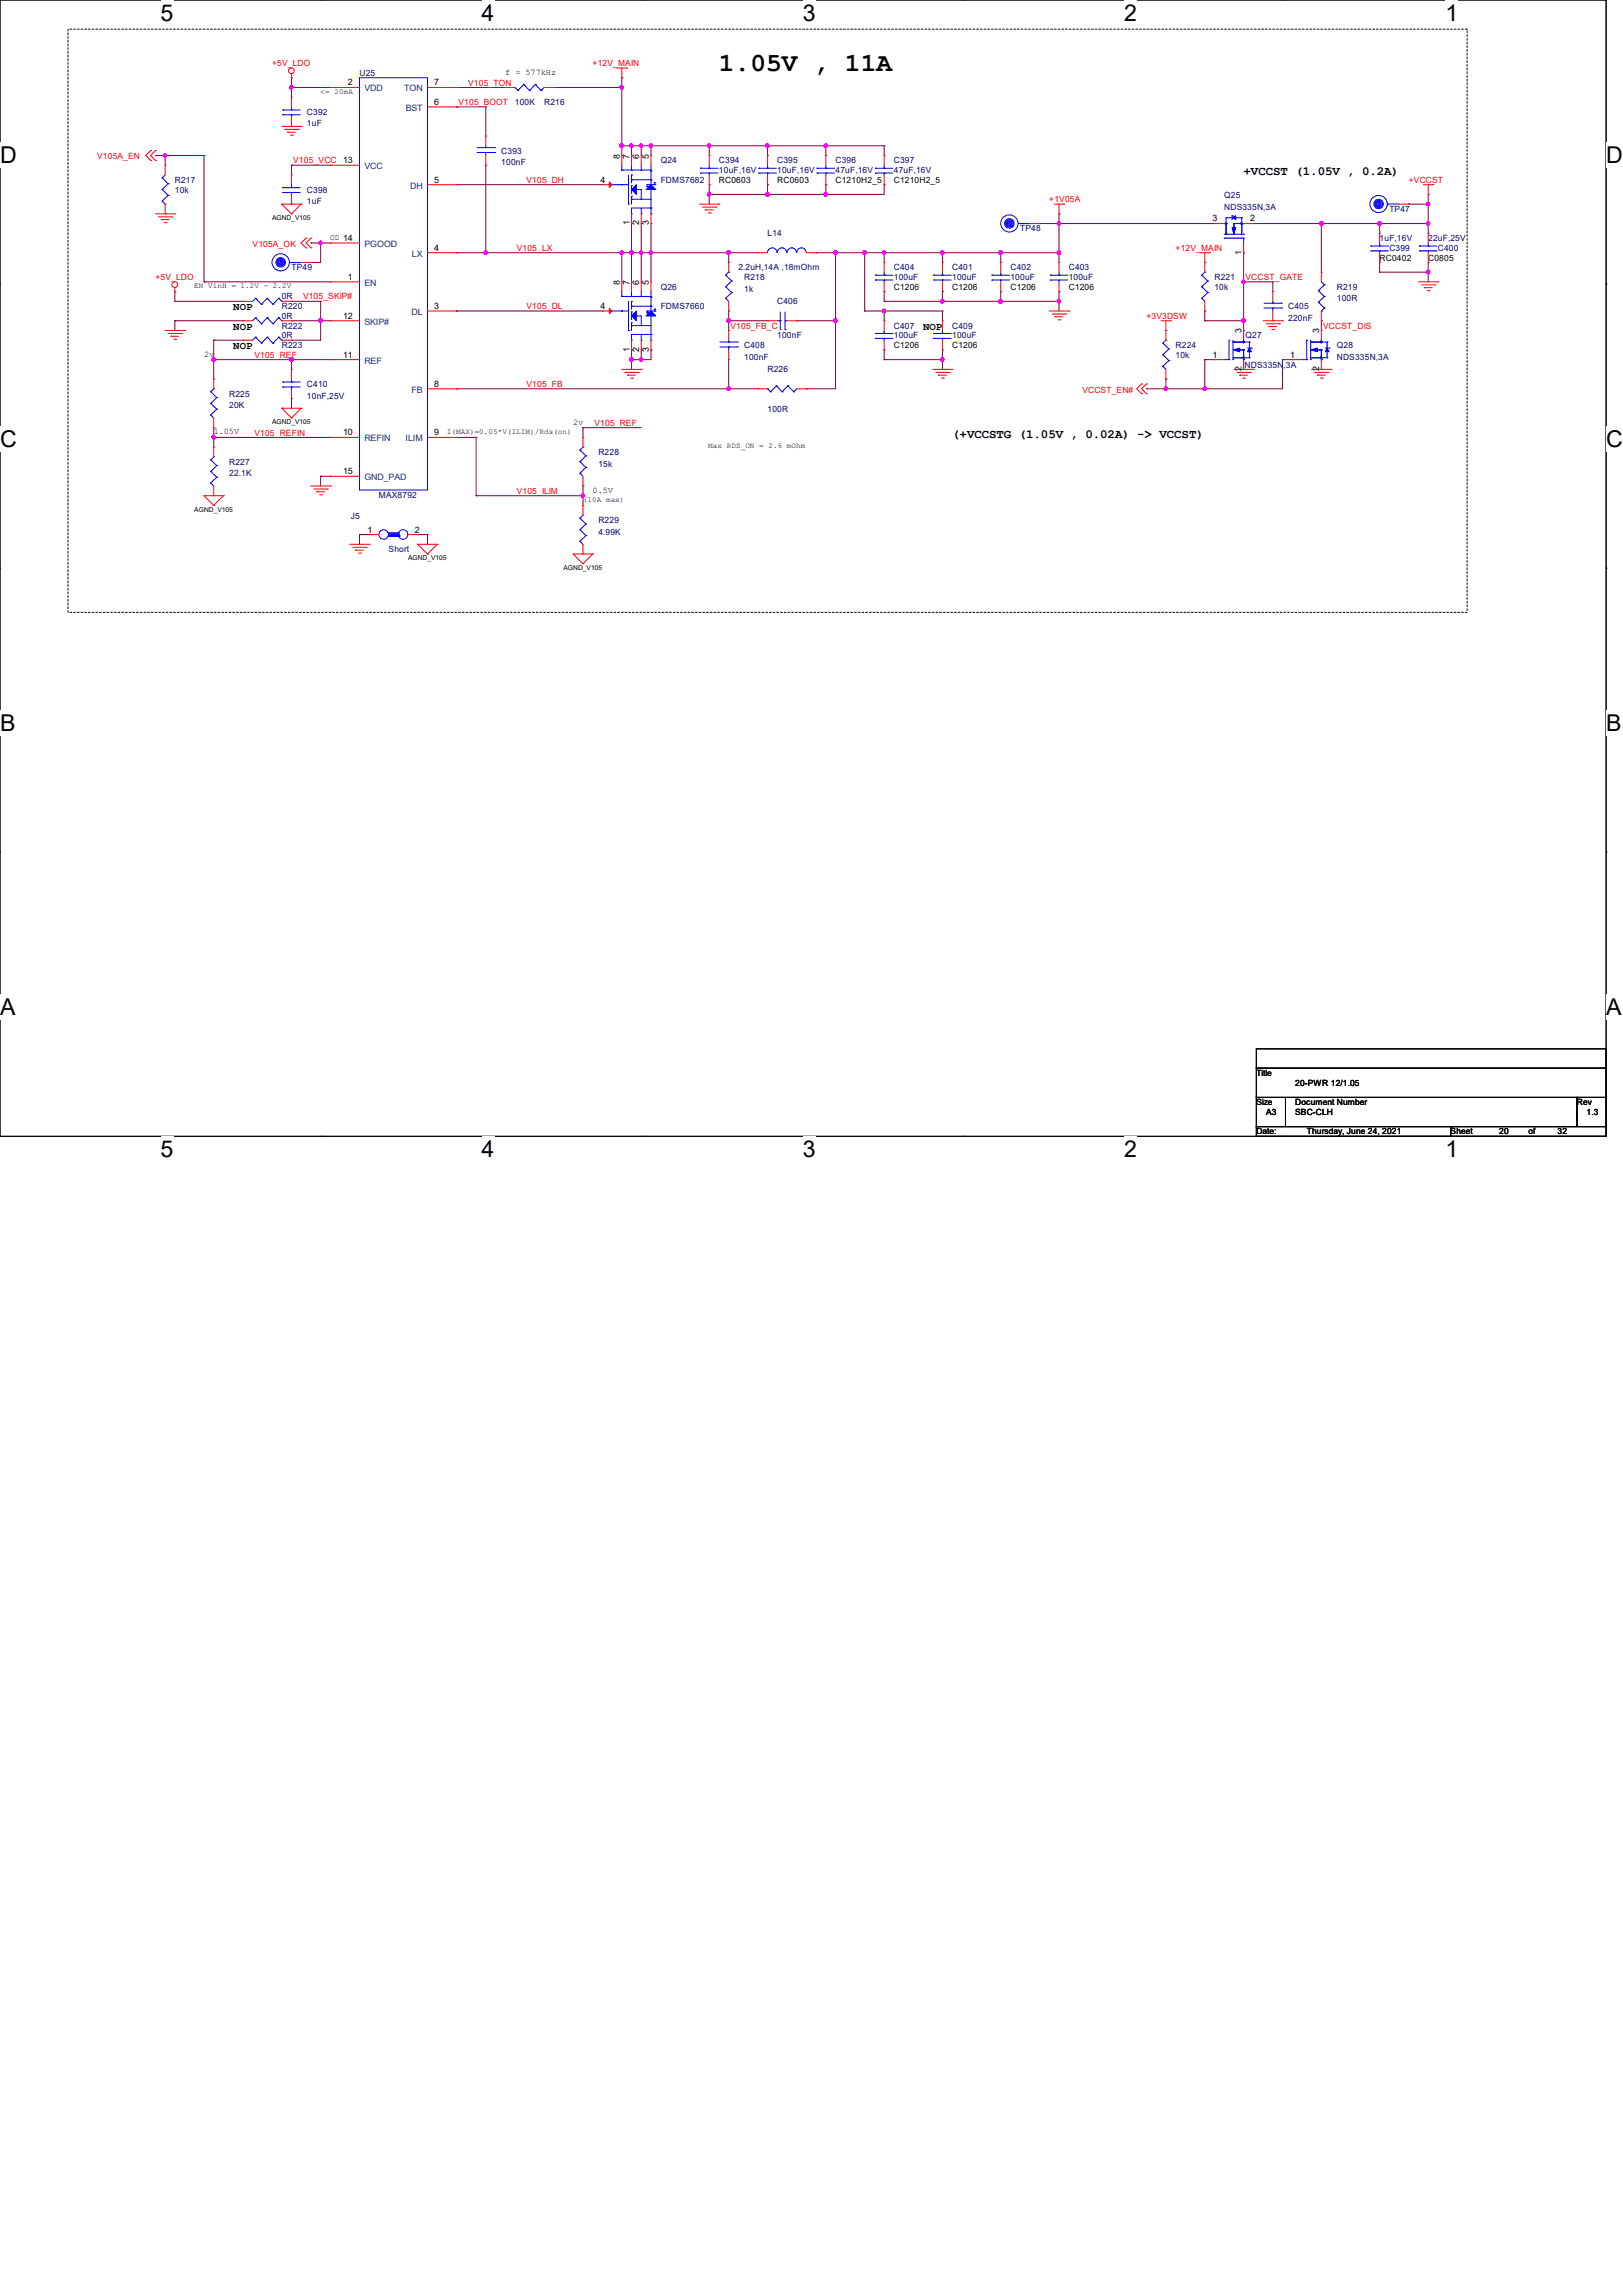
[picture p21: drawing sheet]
<svg xmlns="http://www.w3.org/2000/svg" width="297mm" height="420mm" viewBox="0 0 297 420" stroke-linecap="round" stroke-linejoin="round" font-family="sans-serif">
<defs><g id="words">
<text font-size="4.8" x="131.6" y="12.9">1.05V , 11A</text>
<g font-size="4.2">
<text x="29.4" y="3.8">5</text>
<text x="88.1" y="3.8">4</text>
<text x="146.9" y="3.8">3</text>
<text x="205.7" y="3.8">2</text>
<text x="264.5" y="3.8">1</text>
<text x="0" y="29.8">D</text>
<text x="293.9" y="29.8">D</text>
<text x="0" y="81.7">C</text>
<text x="293.9" y="81.7">C</text>
<text x="0" y="133.7">B</text>
<text x="293.9" y="133.7">B</text>
<text x="0" y="185.6">A</text>
<text x="293.9" y="185.6">A</text>
<text x="29.4" y="211.7">5</text>
<text x="88.1" y="211.7">4</text>
<text x="146.9" y="211.7">3</text>
<text x="205.7" y="211.7">2</text>
<text x="264.5" y="211.7">1</text>
</g>
<g font-size="2.3">
<text x="227.6" y="32.1">+VCCST (1.05V , 0.2A)</text>
<text x="174.2" y="80.1">(+VCCSTG (1.05V , 0.02A) -&gt; VCCST)</text>
</g>
<g font-size="1.9">
<text x="42.7" y="56.7">NOP</text>
<text x="42.7" y="60.3">NOP</text>
<text x="42.7" y="63.8">NOP</text>
<text x="168.9" y="60.3">NOP</text>
</g>
<g font-size="1.6" fill="#f00">
<text x="49.8" y="12.1">+5V_LDO</text>
<text x="85.7" y="15.7">V105_TON</text>
<text x="108.5" y="12.1">+12V_MAIN</text>
<text x="83.9" y="19.2">V105_BOOT</text>
<text x="17.8" y="29.2">V105A_EN</text>
<text x="53.7" y="29.9">V105_VCC</text>
<text x="96.3" y="33.4">V105_DH</text>
<text x="257.8" y="33.4">+VCCST</text>
<text x="192" y="37">+1V05A</text>
<text x="46.2" y="45.2">V105A_OK</text>
<text x="94.6" y="45.9">V105_LX</text>
<text x="215.1" y="45.9">+12V_MAIN</text>
<text x="28.4" y="51.2">+5V_LDO</text>
<text x="227.9" y="51.2">VCCST_GATE</text>
<text x="55.5" y="54.8">V105_SKIP#</text>
<text x="96.3" y="56.6">V105_DL</text>
<text x="209.8" y="58.3">+3V3DSW</text>
<text x="46.6" y="65.4">V105_REF</text>
<text x="133.7" y="60.1">V105_FB_C</text>
<text x="242.1" y="60.1">VCCST_DIS</text>
<text x="96.3" y="70.8">V105_FB</text>
<text x="198.1" y="71.8">VCCST_EN#</text>
<text x="108.8" y="77.9">V105_REF</text>
<text x="46.6" y="79.7">V105_REFIN</text>
<text x="94.6" y="90.3">V105_ILIM</text>
</g>
<g font-size="1.6">
<text x="63.7" y="15.6">2</text>
<text x="79.5" y="15.6">7</text>
<text x="92.5" y="13.7">f = 577kHz</text>
<text x="79.5" y="19.2">6</text>
<text x="62.8" y="29.8">13</text>
<text x="113.4" y="29" transform="rotate(-90 113.4 29)">8</text>
<text x="115.2" y="29" transform="rotate(-90 115.2 29)">7</text>
<text x="117" y="29" transform="rotate(-90 117 29)">6</text>
<text x="118.7" y="29" transform="rotate(-90 118.7 29)">5</text>
<text x="79.5" y="33.4">5</text>
<text x="109.9" y="33.4">4</text>
<text x="131.6" y="33.4">RC0603</text>
<text x="142.2" y="33.4">RC0603</text>
<text x="152.9" y="33.4">C1210H2_5</text>
<text x="163.6" y="33.4">C1210H2_5</text>
<text x="115.2" y="41.2" transform="rotate(-90 115.2 41.2)">1</text>
<text x="117" y="41.2" transform="rotate(-90 117 41.2)">2</text>
<text x="118.7" y="41.2" transform="rotate(-90 118.7 41.2)">3</text>
<text x="221.9" y="40.5">3</text>
<text x="228.8" y="40.5">2</text>
<text x="60.5" y="43.9">OD 14</text>
<text x="79.5" y="45.8">4</text>
<text x="227.2" y="46.6" transform="rotate(-90 227.2 46.6)">1</text>
<text x="252.5" y="47.7">RC0402</text>
<text x="261.4" y="47.7">C0805</text>
<text x="63.7" y="51.2">1</text>
<text x="113.4" y="52.1" transform="rotate(-90 113.4 52.1)">8</text>
<text x="115.2" y="52.1" transform="rotate(-90 115.2 52.1)">7</text>
<text x="117" y="52.1" transform="rotate(-90 117 52.1)">6</text>
<text x="118.7" y="52.1" transform="rotate(-90 118.7 52.1)">5</text>
<text x="163.6" y="53">C1206</text>
<text x="174.2" y="53">C1206</text>
<text x="184.9" y="53">C1206</text>
<text x="195.6" y="53">C1206</text>
<text x="62.8" y="58.3">12</text>
<text x="79.5" y="56.5">3</text>
<text x="109.9" y="56.5">4</text>
<text x="37.3" y="65.2">2v</text>
<text x="62.8" y="65.4">11</text>
<text x="115.2" y="64.3" transform="rotate(-90 115.2 64.3)">1</text>
<text x="117" y="64.3" transform="rotate(-90 117 64.3)">2</text>
<text x="118.7" y="64.3" transform="rotate(-90 118.7 64.3)">3</text>
<text x="163.6" y="63.7">C1206</text>
<text x="174.2" y="63.7">C1206</text>
<text x="221.9" y="65.4">1</text>
<text x="227.2" y="61" transform="rotate(-90 227.2 61)">3</text>
<text x="236.1" y="65.4">1</text>
<text x="241.4" y="61" transform="rotate(-90 241.4 61)">3</text>
<text x="79.5" y="70.7">8</text>
<text x="227.2" y="67.9" transform="rotate(-90 227.2 67.9)">2</text>
<text x="241.4" y="67.9" transform="rotate(-90 241.4 67.9)">2</text>
<text x="104.9" y="77.7">2v</text>
<text x="39.1" y="79.5">1.05V</text>
<text x="62.8" y="79.6">10</text>
<text x="79.5" y="79.6">9</text>
<text x="62.8" y="86.7">15</text>
<text x="108.5" y="90.1">0.5V</text>
<text x="67.2" y="97.4">1</text>
<text x="75.9" y="97.4">2</text>
<text x="229.9" y="196.8">Title</text>
<text x="229.9" y="202.2">Size</text>
<text x="231.7" y="204">A3</text>
<text x="237" y="202.2">Document Number</text>
<text x="237" y="204">SBC-CLH</text>
<text x="237" y="198.6">20-PWR 12/1.05</text>
<text x="288.6" y="202.2">Rev</text>
<text x="290.4" y="204">1.3</text>
<text x="229.9" y="207.5">Date:</text>
<text x="239.1" y="207.5">Thursday, June 24, 2021</text>
<text x="265.5" y="207.5">Sheet</text>
<text x="274.4" y="207.5">20</text>
<text x="279.7" y="207.5">of</text>
<text x="285" y="207.5">32</text>
</g>
<g font-size="1.6" fill="#000080">
<text x="65.8" y="13.9">U25</text>
<text x="56.2" y="21">C392</text>
<text x="56.2" y="23.1">1uF</text>
<text x="94.2" y="19.2">100K</text>
<text x="99.6" y="19.2">R216</text>
<text x="91.7" y="28.1">C393</text>
<text x="120.9" y="29.9">Q24</text>
<text x="131.6" y="29.9">C394</text>
<text x="142.2" y="29.9">C395</text>
<text x="152.9" y="29.9">C396</text>
<text x="163.6" y="29.9">C397</text>
<text x="32" y="33.4">R217</text>
<text x="32" y="35.2">10k</text>
<text x="56.2" y="35.2">C398</text>
<text x="91.7" y="30.2">100nF</text>
<text x="120.9" y="33.4">FDMS7682</text>
<text x="131.6" y="31.7">10uF,16V</text>
<text x="142.2" y="31.7">10uF,16V</text>
<text x="152.9" y="31.7">47uF,16V</text>
<text x="163.6" y="31.7">47uF,16V</text>
<text x="56.2" y="37.3">1uF</text>
<text x="224" y="36.3">Q25</text>
<text x="224" y="38.4">NDS335N,3A</text>
<text x="254.3" y="38.8">TP47</text>
<text x="140.5" y="43.2">L14</text>
<text x="186.7" y="42.3">TP48</text>
<text x="252.5" y="44.1">1uF,16V</text>
<text x="254.3" y="45.9">C399</text>
<text x="261.4" y="44.1">22uF,25V</text>
<text x="263.1" y="45.9">C400</text>
<text x="53.3" y="49.4">TP49</text>
<text x="120.9" y="53">Q26</text>
<text x="135.1" y="49.4">2.2uH,14A ,18mOhm</text>
<text x="136.2" y="51.2">R218</text>
<text x="136.2" y="53.3">1k</text>
<text x="163.6" y="49.4">C404</text>
<text x="163.6" y="51.2">100uF</text>
<text x="174.2" y="49.4">C401</text>
<text x="174.2" y="51.2">100uF</text>
<text x="184.9" y="49.4">C402</text>
<text x="184.9" y="51.2">100uF</text>
<text x="195.6" y="49.4">C403</text>
<text x="195.6" y="51.2">100uF</text>
<text x="222.2" y="51.2">R221</text>
<text x="222.2" y="53">10k</text>
<text x="244.6" y="53">R219</text>
<text x="51.6" y="56.6">R220</text>
<text x="51.6" y="54.8">0R</text>
<text x="51.6" y="58.3">0R</text>
<text x="120.9" y="56.6">FDMS7660</text>
<text x="142.2" y="55.7">C406</text>
<text x="235.8" y="56.6">C405</text>
<text x="235.8" y="58.7">220nF</text>
<text x="244.6" y="55.1">100R</text>
<text x="51.6" y="60.1">R222</text>
<text x="51.6" y="63.7">R223</text>
<text x="51.6" y="61.9">0R</text>
<text x="136.2" y="63.7">C408</text>
<text x="136.2" y="65.8">100nF</text>
<text x="142.2" y="61.9">100nF</text>
<text x="163.6" y="60.1">C407</text>
<text x="163.6" y="61.9">100uF</text>
<text x="174.2" y="60.1">C409</text>
<text x="174.2" y="61.9">100uF</text>
<text x="215.1" y="63.7">R224</text>
<text x="215.1" y="65.4">10k</text>
<text x="227.9" y="61.9">Q27</text>
<text x="244.6" y="63.7">Q28</text>
<text x="244.6" y="65.8">NDS335N,3A</text>
<text x="56.2" y="70.8">C410</text>
<text x="140.5" y="68.1">R226</text>
<text x="227.8" y="67.2">NDS335N,3A</text>
<text x="42" y="72.6">R225</text>
<text x="42" y="74.7">20K</text>
<text x="56.2" y="72.9">10nF,25V</text>
<text x="140.5" y="75.4">100R</text>
<text x="109.5" y="83.2">R228</text>
<text x="42" y="85">R227</text>
<text x="42" y="87.1">22.1K</text>
<text x="109.5" y="85.3">15k</text>
<text x="64.2" y="95">J5</text>
<text x="69.3" y="91.1">MAX8792</text>
<text x="109.5" y="95.7">R229</text>
<text x="71.1" y="101">Short</text>
<text x="109.5" y="97.8">4.99K</text>
</g>
<g font-size="1.6" fill="#004080">
<text x="66.7" y="16.7">VDD</text>
<text x="74" y="16.7">TON</text>
<text x="74.3" y="20.3">BST</text>
<text x="66.7" y="30.9">VCC</text>
<text x="75.1" y="34.5">DH</text>
<text x="66.7" y="45.2">PGOOD</text>
<text x="75.4" y="46.9">LX</text>
<text x="66.7" y="52.3">EN</text>
<text x="66.7" y="59.4">SKIP#</text>
<text x="75.3" y="57.6">DL</text>
<text x="66.7" y="66.5">REF</text>
<text x="75.3" y="71.8">FB</text>
<text x="66.7" y="80.7">REFIN</text>
<text x="74.2" y="80.7">ILIM</text>
<text x="66.7" y="87.8">GND_PAD</text>
</g>
<g font-size="1.4">
<text x="58.7" y="17.1">&lt;= 20mA</text>
<text x="35.6" y="52.7">EN VinH = 1.2V - 2.2V</text>
<text x="81.8" y="79.4">I(MAX)=0.05*V(ILIM)/Rds(on)</text>
<text x="129.6" y="81.9">Max RDS_ON = 2.6 mOhm</text>
<text x="106.7" y="91.8">(10A max)</text>
</g>
<g font-size="1.2">
<text x="49.8" y="40.3">AGND_V105</text>
<text x="49.8" y="77.6">AGND_V105</text>
<text x="35.6" y="93.6">AGND_V105</text>
<text x="74.7" y="102.5">AGND_V105</text>
<text x="103.1" y="104.3">AGND_V105</text>
</g>
</g></defs>
<path d="M0 0h293.9v207.9h-293.9z" fill="none" stroke="#000" stroke-width=".18"/>
<g fill="#fff">
<path d="M29.4 0h2.3v4.7h-2.3z"/>
<path d="M29.4 207.9h2.3v4.7h-2.3z"/>
</g>
<path d="M58.8 0h.1M58.8 207.9h.1" fill="none" stroke="#000" stroke-width=".18"/>
<g fill="#fff">
<path d="M88.1 0h2.4v4.7h-2.4z"/>
<path d="M88.1 207.9h2.4v4.7h-2.4z"/>
</g>
<path d="M117.6 0h.1M117.6 207.9h.1" fill="none" stroke="#000" stroke-width=".18"/>
<g fill="#fff">
<path d="M146.9 0h2.4v4.7h-2.4z"/>
<path d="M146.9 207.9h2.4v4.7h-2.4z"/>
</g>
<path d="M176.3 0h.1M176.3 207.9h.1" fill="none" stroke="#000" stroke-width=".18"/>
<g fill="#fff">
<path d="M205.7 0h2.4v4.7h-2.4z"/>
<path d="M205.7 207.9h2.4v4.7h-2.4z"/>
</g>
<path d="M235.1 0h.1M235.1 207.9h.1" fill="none" stroke="#000" stroke-width=".18"/>
<g fill="#fff">
<path d="M264.5 0h2.4v4.7h-2.4z"/>
<path d="M264.5 207.9h2.4v4.7h-2.4z"/>
<path d="M0 26h3v4.7h-3z"/>
<path d="M293.9 26h3.1v4.7h-3.1z"/>
<path d="M0 77.9h3v4.7h-3z"/>
<path d="M293.9 77.9h3.1v4.7h-3.1z"/>
</g>
<path d="M0 51.9h.1M293.9 51.9h.1" fill="none" stroke="#000" stroke-width=".18"/>
<g fill="#fff">
<path d="M0 129.9h2.8v4.7h-2.8z"/>
<path d="M293.9 129.9h2.9v4.7h-2.9z"/>
</g>
<path d="M0 103.9h.1M293.9 103.9h.1" fill="none" stroke="#000" stroke-width=".18"/>
<g fill="#fff">
<path d="M0 181.8h2.8v4.8h-2.8z"/>
<path d="M293.8 181.8h3v4.8h-3z"/>
</g>
<path d="M0 155.9h.1M293.9 155.9h.1M229.9 191.9h64v3.5h-64zM229.9 195.4h64v5.3h-64zM229.9 200.7h5.3v5.4h-5.3zM229.9 206.1h35.6v1.8h-35.6zM235.2 200.7h53.4v5.4h-53.4zM265.5 206.1h28.4v1.8h-28.4zM288.6 200.7h5.3v5.4h-5.3z" fill="none" stroke="#000" stroke-width=".18"/>
<path d="M12.4 5.3h256.1v106.7h-256.1z" fill="none" stroke="#000" stroke-width=".18" stroke-dasharray=".3"/>
<g fill="none" stroke="#800040" stroke-width=".18">
<path d="M53.3 16h.1M53.3 14.2h.1M53.3 16h7.2M53.3 14.2v3.6M83.6 16h.1M83.6 19.6h.1M83.6 16h8.9M83.6 19.6h5.3M88.9 19.6h.1M88.9 19.6v5.3M101.3 16h.1M101.3 16h12.5"/>
<path d="M113.8 14.2h.1M113.8 16h.1M113.8 14.2v14.2M28.4 28.4h.1M28.4 28.4h8.9M30.2 28.4h.1M30.2 28.4v1.8M37.3 28.4h.1M37.3 28.4v23.2M53.3 30.2h.1M53.3 30.2v1.8M53.3 30.2h7.2"/>
<path d="M83.6 33.8h.1M83.6 33.8h26.6M88.9 30.2h.1M88.9 30.2v16M113.8 26.7h.1M113.8 26.7h48M115.6 26.7h.1M115.6 26.7v1.7M117.3 26.7h.1M117.3 26.7v1.7M119.1 26.7h.1M119.1 26.7v1.7"/>
<path d="M129.8 26.7h.1M129.8 33.8h.1M129.8 35.6h.1M129.8 26.7v1.7M129.8 33.8v3.5M140.5 26.7h.1M140.5 33.8h.1M140.5 35.6h.1M140.5 26.7v1.7M140.5 33.8v1.8M151.1 26.7h.1M151.1 33.8h.1"/>
<path d="M151.1 35.6h.1M151.1 26.7v1.7M151.1 33.8v1.8M161.8 26.7h.1M161.8 33.8h.1M161.8 26.7v1.7M161.8 33.8v1.8h-32M193.8 39.1h.1M193.8 39.1v8.9M257.8 37.3h.1M257.8 37.3h3.6M261.4 37.3h.1"/>
<path d="M261.4 35.6h.1M261.4 35.6v7.1M32 58.7h.1M32 55.1h.1M32 53.3h.1M32 58.7h12.4M32 55.1h12.4M32 53.3v1.8M32 58.7v1.8M37.3 51.6h.1M37.3 51.6h23.2M53.3 58.7h.1"/>
<path d="M53.3 55.1h.1M53.3 58.7h7.2M53.3 55.1h5.4M56.9 48h.1M56.9 44.4h.1M56.9 44.4h3.6M58.7 55.1h.1M58.7 44.4h.1M58.7 58.7h.1M58.7 44.4v3.6h-1.8M58.7 55.1v7.1h-5.4M83.6 46.2h.1"/>
<path d="M83.6 56.9h.1M83.6 56.9h26.6M83.6 46.2h55.1M88.9 46.2h.1M113.8 46.2h.1M113.8 46.2v5.4M115.6 46.2h.1M115.6 40.9h.1M115.6 40.9v10.7M117.3 40.9h.1M117.3 46.2h.1M117.3 40.9v10.7"/>
<path d="M119.1 46.2h.1M119.1 40.9h.1M119.1 40.9v10.7M133.3 46.2h.1M133.3 56.9h.1M133.3 58.7h.1M133.3 58.7h7.2M133.3 46.2v1.8M133.3 56.9v3.6M145.8 58.7h.1M145.8 58.7h7.1M149.4 46.2h.1"/>
<path d="M149.4 46.2h44.4M152.9 46.2h.1M152.9 58.7h.1M152.9 46.2v24.9h-5.3M158.2 46.2h.1M158.2 56.9h.1M158.2 56.9h14.3M158.2 46.2v10.7M161.8 56.9h.1M161.8 55.1h.1M161.8 46.2h.1M161.8 53.3h.1"/>
<path d="M161.8 55.1h32M161.8 46.2v1.8M161.8 53.3v1.8M161.8 56.9v1.8M172.5 56.9h.1M172.5 46.2h.1M172.5 53.3h.1M172.5 55.1h.1M172.5 46.2v1.8M172.5 53.3v1.8M172.5 56.9v1.8M183.1 46.2h.1"/>
<path d="M183.1 53.3h.1M183.1 55.1h.1M183.1 46.2v1.8M183.1 53.3v1.8M190.2 40.9h.1M190.2 40.9h32M193.8 55.1h.1M193.8 46.2h.1M193.8 53.3h.1M193.8 40.9h.1M193.8 53.3v3.6M220.5 58.7h.1"/>
<path d="M220.5 56.9h.1M220.5 58.7h7.1M220.5 56.9v1.8M227.6 58.7h.1M227.6 51.6h.1M227.6 46.2h.1M227.6 51.6h5.3M227.6 46.2v14.3M229.4 40.9h.1M229.4 40.9h32M232.9 51.6h.1M232.9 51.6v1.7"/>
<path d="M241.8 40.9h.1M241.8 58.7h.1M241.8 40.9v8.9M241.8 58.7v1.8M252.5 40.9h.1M252.5 48h.1M252.5 49.8h.1M252.5 40.9v1.8M252.5 48v1.8M252.5 49.8h8.9M261.4 49.8h.1M261.4 48h.1"/>
<path d="M261.4 40.9h.1M261.4 48v3.6M39.1 65.8h.1M39.1 62.2h.1M39.1 78.2h.1M39.1 65.8h21.4M39.1 62.2v7.1M39.1 78.2v3.6M39.1 62.2h5.3M53.3 72.9h.1M53.3 65.8h.1M53.3 62.2h.1"/>
<path d="M53.3 65.8v1.8M53.3 72.9v1.8M83.6 71.1h.1M83.6 71.1h55.1M106.7 78.2h.1M106.7 78.2v1.8M106.7 78.2h10.6M115.6 65.8h.1M115.6 64h.1M115.6 64v3.6M117.3 64h.1M117.3 65.8h.1"/>
<path d="M117.3 64v1.8M119.1 64h.1M119.1 64v1.8h-3.5M133.3 71.1h.1M133.3 65.8h.1M133.3 65.8v5.3M147.6 71.1h.1M161.8 65.8h.1M161.8 64h.1M161.8 64v1.8M161.8 65.8h10.7M172.5 64h.1"/>
<path d="M172.5 65.8h.1M172.5 64v3.6M209.8 71.1h.1M213.4 71.1h.1M213.4 69.3h.1M213.4 69.3v1.8M220.5 71.1h.1M220.5 65.8h.1M220.5 65.8h1.7M220.5 65.8v5.3M234.7 65.8h.1M234.7 65.8h1.8"/>
<path d="M234.7 65.8v5.3h-24.9M39.1 80h.1M39.1 80h21.4M58.7 87.1h.1M58.7 87.1v1.8M58.7 87.1h1.8M65.8 97.8h.1M65.8 97.8h1.8M65.8 97.8v1.8M76.5 97.8h.1M76.5 97.8h1.7M78.2 97.8h.1"/>
<path d="M78.2 97.8v1.8M83.6 80h.1M83.6 80h3.5M87.1 90.7h.1M87.1 80h.1M87.1 90.7h19.6M87.1 80v10.7M106.7 90.7h.1M106.7 88.9h.1M106.7 88.9v3.6"/>
</g>
<g fill="#f0f" stroke="#f0f" stroke-width=".18">
<circle cx="161.8" cy="56.9" r=".33"/>
<circle cx="172.4" cy="65.8" r=".33"/>
<circle cx="113.8" cy="26.6" r=".33"/>
<circle cx="133.3" cy="46.2" r=".33"/>
<circle cx="183.1" cy="46.2" r=".33"/>
<circle cx="172.4" cy="46.2" r=".33"/>
<circle cx="193.8" cy="55.1" r=".33"/>
<circle cx="183.1" cy="55.1" r=".33"/>
<circle cx="193.8" cy="46.2" r=".33"/>
<circle cx="193.8" cy="40.9" r=".33"/>
<circle cx="58.6" cy="44.4" r=".33"/>
<circle cx="106.6" cy="90.7" r=".33"/>
<circle cx="161.8" cy="46.2" r=".33"/>
<circle cx="113.8" cy="16" r=".33"/>
<circle cx="53.3" cy="16" r=".33"/>
<circle cx="53.3" cy="65.8" r=".33"/>
<circle cx="39.1" cy="65.8" r=".33"/>
<circle cx="39.1" cy="80" r=".33"/>
<circle cx="119.1" cy="46.2" r=".33"/>
<circle cx="115.5" cy="46.2" r=".33"/>
<circle cx="117.3" cy="26.6" r=".33"/>
<circle cx="113.8" cy="46.2" r=".33"/>
<circle cx="115.5" cy="65.8" r=".33"/>
<circle cx="117.3" cy="65.8" r=".33"/>
<circle cx="88.9" cy="46.2" r=".33"/>
<circle cx="172.4" cy="55.1" r=".33"/>
<circle cx="58.6" cy="58.7" r=".33"/>
<circle cx="152.9" cy="46.2" r=".33"/>
<circle cx="133.3" cy="71.1" r=".33"/>
<circle cx="133.3" cy="58.7" r=".33"/>
<circle cx="152.9" cy="58.7" r=".33"/>
<circle cx="158.2" cy="46.2" r=".33"/>
<circle cx="213.3" cy="71.1" r=".33"/>
<circle cx="220.4" cy="71.1" r=".33"/>
<circle cx="261.3" cy="49.8" r=".33"/>
<circle cx="227.6" cy="58.7" r=".33"/>
<circle cx="227.6" cy="51.5" r=".33"/>
<circle cx="241.8" cy="40.9" r=".33"/>
<circle cx="261.3" cy="40.9" r=".33"/>
<circle cx="252.4" cy="40.9" r=".33"/>
<circle cx="261.3" cy="37.3" r=".33"/>
<circle cx="117.3" cy="46.2" r=".33"/>
<circle cx="115.5" cy="26.6" r=".33"/>
<circle cx="30.2" cy="28.4" r=".33"/>
<circle cx="140.4" cy="26.6" r=".33"/>
<circle cx="140.4" cy="35.5" r=".33"/>
<circle cx="129.8" cy="35.5" r=".33"/>
<circle cx="151.1" cy="35.5" r=".33"/>
<circle cx="151.1" cy="26.6" r=".33"/>
<circle cx="129.8" cy="26.6" r=".33"/>
<circle cx="119.1" cy="26.6" r=".33"/>
</g>
<g fill="none" stroke="#f00" stroke-width=".18">
<path d="M53.3 14.2h.1M53.3 17.8h.1M53.3 13.5v.7M53.3 17.8v1.8M60.5 16h.1M60.5 16h5.3M78.2 16h5.4M78.2 19.6h5.4M83.6 16h.1M83.6 19.6h.1M92.5 16h.1M92.5 16h1.7"/>
<path d="M99.6 16h1.7M101.3 16h.1M112.9 12.4h1.8M113.8 14.2h.1M113.8 12.4v1.8M114.7 12.4h.1M27.6 27.6h.1M27.6 29.3h.1M27.6 27.6l-.9 .8 .9 .9M28.4 27.6h.1M28.4 29.3h.1M28.4 39.1h3.6"/>
<path d="M28.4 27.6l-.8 .8 .8 .9M29 39.7h2.5M30.2 30.2h.1M30.2 39.1h.1M30.2 30.2v1.8M30.2 37.3v1.8M31.5 39.7h.1M32 39.1h.1M51.6 37.3h.1M51.6 37.3h3.5M51.6 37.3l1.7 1.8M51.6 23.1h3.5"/>
<path d="M52.1 23.7h2.5M52.6 24.2h.1M52.6 24.2h1.5M53.2 24.7h.3M53.3 39.1h.1M53.3 23.1h.1M53.3 32h.1M53.3 37.3h.1M53.3 21.3v1.8M53.3 32v1.8M53.3 35.6v1.7M53.5 24.7h.1"/>
<path d="M54.6 23.7h.1M55.1 37.3h.1M55.1 23.1h.1M55.1 37.3l-1.8 1.8M60.5 30.2h.1M60.5 30.2h5.3M78.2 33.8h5.4M83.6 33.8h.1M88.9 30.2h.1M88.9 24.9h.1M88.9 24.9v1.8M88.9 28.4v1.8"/>
<path d="M110.2 33.8h.1M110.2 33.8h1.8M113.8 28.4h.1M113.8 28.4v1.8M115.6 28.4h.1M115.6 28.4v1.8M115.6 39.1v1.8M117.3 28.4h.1M117.3 28.4v1.8M117.3 39.1v1.8M119.1 28.4h.1M119.1 28.4v1.8"/>
<path d="M119.1 39.1v1.8M128 37.3h3.6M128.6 37.9h2.4M129.1 38.4h.1M129.1 38.4h1.4M129.6 38.9h.4M129.8 28.4h.1M129.8 33.8h.1M129.8 28.4v1.8M129.8 32v1.8M130 38.9h.1M131 37.9h.1"/>
<path d="M131.6 37.3h.1M140.5 28.4h.1M140.5 33.8h.1M140.5 28.4v1.8M140.5 32v1.8M151.1 28.4h.1M151.1 33.8h.1M151.1 28.4v1.8M151.1 32v1.8M161.8 28.4h.1M161.8 33.8h.1M161.8 28.4v1.8"/>
<path d="M161.8 32v1.8M192.9 37.3h1.8M193.8 39.1h.1M193.8 37.3v1.8M194.7 37.3h.1M256 37.3h1.8M257.8 37.3h.1M260.5 33.8h1.8M261.4 35.6h.1M261.4 33.8v1.8M262.3 33.8h.1M29.5 40.2h.1"/>
<path d="M29.5 40.2h1.4M30.1 40.7h.3M30.4 40.7h.1M32 53.3h.1M32 52.6v.7M44.4 55.1h.1M44.4 58.7h.1M44.4 58.7h1.8M44.4 55.1h1.8M51.6 58.7h1.7M51.6 55.1h1.7M53.3 55.1h.1"/>
<path d="M53.3 58.7h.1M55.1 48h1.8M56 43.6h.1M56 45.3h.1M56 43.6l-.9 .8 .9 .9M56.9 43.6h.1M56.9 45.3h.1M56.9 48h.1M56.9 43.6l-.9 .8 .9 .9M60.5 44.4h.1M60.5 51.6h.1M60.5 58.7h.1"/>
<path d="M60.5 51.6h5.3M60.5 58.7h5.3M60.5 44.4h5.3M78.2 56.9h5.4M78.2 46.2h5.4M83.6 46.2h.1M83.6 56.9h.1M110.2 56.9h.1M110.2 56.9h1.8M113.8 51.6h.1M113.8 51.6v1.7M115.6 51.6h.1"/>
<path d="M115.6 40.9h.1M115.6 51.6v1.7M117.3 51.6h.1M117.3 40.9h.1M117.3 51.6v1.7M119.1 51.6h.1M119.1 40.9h.1M119.1 51.6v1.7M133.3 56.9h.1M133.3 48h.1M133.3 48v1.8M133.3 55.1v1.8"/>
<path d="M138.7 46.2h.1M138.7 46.2h1.8M140.5 58.7h.1M140.5 58.7h1.7M144 58.7h1.8M145.8 58.7h.1M147.6 46.2h1.8M149.4 46.2h.1M161.8 48h.1M161.8 53.3h.1M161.8 58.7h.1M161.8 48v1.8"/>
<path d="M161.8 51.6v1.7M161.8 58.7v1.8M172.5 48h.1M172.5 53.3h.1M172.5 58.7h.1M172.5 48v1.8M172.5 51.6v1.7M172.5 58.7v1.8M183.1 48h.1M183.1 53.3h.1M183.1 48v1.8M183.1 51.6v1.7"/>
<path d="M188.5 40.9h1.7M190.2 40.9h.1M192 56.9h3.6M192.6 57.4h2.4M193.1 58h.1M193.1 58h1.4M193.6 58.5h.4M193.8 48h.1M193.8 53.3h.1M193.8 48v1.8M193.8 51.6v1.7M194 58.5h.1"/>
<path d="M195 57.4h.1M195.6 56.9h.1M212.5 58.7h1.7M213.4 58.7v3.5M214.2 58.7h.1M219.6 46.2h1.8M220.5 48h.1M220.5 56.9h.1M220.5 46.2v3.6M220.5 55.1v1.8M221.4 46.2h.1M222.2 40.9h.1"/>
<path d="M222.2 40.9h1.8M227.6 46.2h.1M227.6 40.9h1.8M227.6 44.4v1.8M229.4 40.9h.1M231.1 58.7h3.6M231.7 59.2h2.4M232.2 59.7h.1M232.2 59.7h1.4M232.9 58.7h.1M232.9 53.3h.1M232.9 53.3v1.8"/>
<path d="M232.9 56.9v1.8M234.1 59.2h.1M234.7 58.7h.1M241.8 49.8h.1M241.8 58.7h.1M241.8 49.8v1.8M241.8 56.9v1.8M252.5 42.7h.1M252.5 48h.1M252.5 42.7v1.7M252.5 46.2v1.8M259.6 51.6h3.5"/>
<path d="M260.1 52.1h2.5M260.6 52.6h.1M260.6 52.6h1.5M261.2 53.2h.3M261.4 42.7h.1M261.4 48h.1M261.4 42.7v1.7M261.4 46.2v1.8M261.5 53.2h.1M262.6 52.1h.1M263.1 51.6h.1M30.2 60.5h3.6"/>
<path d="M30.8 61h2.4M31.3 61.5h.1M31.3 61.5h1.4M31.8 62.1h.4M32.2 62.1h.1M33.2 61h.1M33.8 60.5h.1M39.1 78.2h.1M39.1 69.3h.1M39.1 69.3v1.8M39.1 76.5v1.7M44.4 62.2h.1"/>
<path d="M44.4 62.2h1.8M51.6 74.7h.1M51.6 74.7h3.5M51.6 74.7l1.7 1.8M51.6 62.2h1.7M53.3 76.5h.1M53.3 67.6h.1M53.3 72.9h.1M53.3 62.2h.1M53.3 67.6v1.7M53.3 71.1v1.8M55.1 74.7h.1"/>
<path d="M55.1 74.7l-1.8 1.8M60.5 65.8h.1M60.5 65.8h5.3M78.2 71.1h5.4M83.6 71.1h.1M113.8 67.6h3.5M114.3 68.1h2.5M114.9 68.6h.1M114.9 68.6h1.4M115.4 69.2h.3M115.6 64h.1M115.6 62.2v1.8"/>
<path d="M115.7 69.2h.1M116.8 68.1h.1M117.3 67.6h.1M117.3 64h.1M117.3 62.2v1.8M119.1 64h.1M119.1 62.2v1.8M133.3 65.8h.1M133.3 60.5h.1M133.3 60.5v1.7M133.3 64v1.8M138.7 71.1h.1"/>
<path d="M138.7 71.1h1.8M145.8 71.1h1.8M147.6 71.1h.1M161.8 64h.1M161.8 62.2v1.8M170.7 67.6h3.5M171.2 68.1h2.5M171.7 68.6h.1M171.7 68.6h1.5M172.3 69.2h.3M172.5 64h.1M172.5 62.2v1.8"/>
<path d="M172.6 69.2h.1M173.7 68.1h.1M174.2 67.6h.1M208.9 70.2h.1M208.9 72h.1M208.9 70.2l-.9 .9 .9 .9M209.8 70.2h.1M209.8 72h.1M209.8 70.2l-.9 .9 .9 .9M213.4 60.5h.1M213.4 69.3h.1M213.4 67.6v1.7"/>
<path d="M222.2 65.8h.1M222.2 65.8h1.8M225.8 67.6h3.6M226.4 68.1h2.4M226.9 68.6h.1M226.9 68.6h1.4M227.4 69.2h.4M227.6 60.5h.1M227.6 67.6h.1M227.6 60.5v1.7M227.6 65.8v1.8M227.8 69.2h.1"/>
<path d="M228.8 68.1h.1M229.4 67.6h.1M232.7 60.3h.4M233.1 60.3h.1M236.5 65.8h.1M236.5 65.8h1.8M240 67.6h3.6M240.6 68.1h2.4M241.1 68.6h.1M241.1 68.6h1.4M241.6 69.2h.4M241.8 60.5h.1"/>
<path d="M241.8 67.6h.1M241.8 60.5v1.7M241.8 65.8v1.8M242 69.2h.1M243 68.1h.1M243.6 67.6h.1M37.3 90.7h.1M37.3 90.7h3.6M37.3 90.7l1.8 1.8M39.1 92.5h.1M39.1 90.7h.1M39.1 81.8h.1"/>
<path d="M39.1 81.8v1.8M39.1 88.9v1.8M40.9 90.7h.1M40.9 90.7l-1.8 1.8M56.9 88.9h3.6M57.4 89.5h2.5M58 90h.1M58 90h1.4M58.5 90.5h.3M58.8 90.5h.1M59.9 89.5h.1M60.5 88.9h.1"/>
<path d="M60.5 80h.1M60.5 87.1h.1M60.5 80h5.3M60.5 87.1h5.3M64 99.6h3.6M67.6 99.6h.1M67.6 97.8h.1M67.6 97.8h1.7M74.7 97.8h1.8M76.5 99.6h.1M76.5 97.8h.1M76.5 99.6h3.5"/>
<path d="M76.5 99.6l1.7 1.7M78.2 80h5.4M80 99.6h.1M80 99.6l-1.8 1.7M83.6 80h.1M106.7 88.9h.1M106.7 80h.1M106.7 92.5h.1M106.7 80v1.8M106.7 87.1v1.8M106.7 92.5v1.7M106.7 99.6v1.7"/>
<path d="M64.6 100.1h2.4M65.1 100.6h.1M65.1 100.6h1.4M65.6 101.2h.4M66 101.2h.1M67 100.1h.1M78.2 101.3h.1M104.9 101.3h.1M104.9 101.3h3.6M104.9 101.3l1.8 1.8M106.7 103.1h.1M106.7 101.3h.1"/>
<path d="M108.5 101.3h.1M108.5 101.3l-1.8 1.8"/>
<circle cx="53.3" cy="13" r=".52"/>
<circle cx="32" cy="52.1" r=".52"/>
</g>
<g fill="none" stroke="#00f" stroke-width=".18">
<path d="M53.3 19.6v.5M65.8 14.2h12.4v75.4h-12.4zM94.2 16h.1M94.2 16l.6 .6M94.8 16.6h.1M95.8 15.5h.1M95.8 15.5l1.1 1.1M95.8 15.5l-1 1.1M96.9 16.6h.1M98 15.5h.1M98 15.5l1 1.1M98 15.5l-1.1 1.1"/>
<path d="M99 16.6h.1M99.6 16l-.6 .6M29.7 32.6h.1M29.7 34.7h.1M29.7 36.8h.1M29.7 32.6l1.1 1M29.7 34.7l1.1 1M29.7 36.8l.5 .5M30.2 37.3h.1M30.2 32l-.5 .6M30.8 33.6h.1M30.8 35.7h.1"/>
<path d="M30.8 33.6l-1.1 1.1M30.8 35.7l-1.1 1.1M51.7 20.1h.1M51.7 21h.1M51.7 34.3h.1M51.7 35.2h.1M51.7 20.1h3.2M51.7 21h3.2M51.7 34.3h3.2M51.7 35.2h3.2M53.3 21h.1M53.3 20.1h.1"/>
<path d="M53.3 35.2h.1M53.3 34.3h.1M53.3 21v.3M53.3 33.8v.5M53.3 35.2v.4M87.3 27.9h3.2M87.3 27h3.2M88.9 27h.1M88.9 27.9h.1M88.9 26.7v.3M88.9 27.9v.5M90.5 27.9h.1"/>
<path d="M90.5 27h.1M112 33.8h3M113.8 33.8h.1M113.8 31.1h.1M113.8 30.2v.9M113.8 31.1h5.3M115 37.3h.1M115 32v5.3M115.6 35.9h.1M115.6 34h.1M115.6 32h.1M115.6 36.4h.1"/>
<path d="M115.6 32.9h.1M115.6 39.1h.1M115.6 31.1h.1M115.6 30.2v.9M115.6 32v1.4M115.6 34v1.4M115.6 35.9v1.4M115.6 36.4h3.5M115.6 32.9h3.5M116.5 34.7h.1M116.5 34.7h.8v1.7M117.3 36.4h.1"/>
<path d="M117.3 39.1h.1M117.3 31.1h.1M117.3 30.2v.9M117.3 38.1v1M118.4 33.8h.1M118.4 34.1h.1M118.4 33.8v.3M118.4 33.8h1.4M118.4 34.1h.2M118.6 34.1h.1M119.1 32.9h.1M119.1 38.1h.1"/>
<path d="M119.1 39.1h.1M119.1 31.3h.1M119.1 31.1h.1M119.1 38.1h-3.5v1M119.1 30.2v8.9M119.7 33.4h.1M119.8 33.4h.1M119.8 33.8h.1M119.8 33.4v.4M128.2 30.8h.1M128.2 31.7h.1M128.2 30.8h3.2"/>
<path d="M128.2 31.7h3.2M129.8 31.7h.1M129.8 30.8h.1M129.8 30.2v.6M129.8 31.7v.3M138.9 30.8h.1M138.9 31.7h.1M138.9 30.8h3.2M138.9 31.7h3.2M140.5 31.7h.1M140.5 30.8h.1M140.5 30.2v.6"/>
<path d="M140.5 31.7v.3M149.5 30.8h.1M149.5 31.7h.1M149.5 30.8h3.2M149.5 31.7h3.2M151.1 31.7h.1M151.1 30.8h.1M151.1 30.2v.6M151.1 31.7v.3M160.2 30.8h.1M160.2 31.7h.1M160.2 30.8h3.2"/>
<path d="M160.2 31.7h3.2M161.8 31.7h.1M161.8 30.8h.1M161.8 30.2v.6M161.8 31.7v.3M224.4 39.8h.1M224.4 39.8v3M224.4 39.8h2.8M225.5 39.5h.1M225.5 39.5v.7M227.2 39.8h.1M227.2 39.8v3"/>
<path d="M253.9 37.3h.1M253.9 37.3h2.1M46.8 54.6h.1M46.8 58.1h.1M46.8 54.6l-.6 .5M46.8 54.6l1 1.1M46.8 58.1l-.6 .6M46.8 58.1l1 1.1M47.8 55.7h.1M47.8 59.2h.1M48.9 54.6h.1M48.9 58.1h.1"/>
<path d="M48.9 54.6l-1.1 1.1M48.9 54.6l1.1 1.1M48.9 58.1l-1.1 1.1M48.9 58.1l1.1 1.1M50 55.7h.1M50 59.2h.1M51 54.6h.1M51 58.1h.1M51 54.6l.6 .5M51 54.6l-1 1.1M51 58.1l.6 .6M51 58.1l-1 1.1"/>
<path d="M51.6 55.1h.1M51.6 58.7h.1M53 48h.1M53 48h2.1M112 56.9h3M113.8 56.9h.1M113.8 54.2h.1M113.8 53.3v.9M113.8 54.2h5.3M115 55.1v5.4M115.6 59h.1M115.6 57.1h.1"/>
<path d="M115.6 55.1h.1M115.6 59.6h.1M115.6 56h.1M115.6 54.2h.1M115.6 53.3v.9M115.6 55.1v1.5M115.6 57.1v1.4M115.6 59v1.5M115.6 59.6h3.5M115.6 56h3.5M116.5 57.8h.1M116.5 57.8h.8v1.8"/>
<path d="M117.3 59.6h.1M117.3 54.2h.1M117.3 53.3v.9M118.4 56.9h.1M118.4 57.2h.1M118.4 56.9h1.4M118.4 56.9v.3M118.4 57.2h.2M118.6 57.2h.1M119.1 56h.1M119.1 54.4h.1M119.1 54.2h.1"/>
<path d="M119.1 53.3v8.9M119.7 56.6h.1M119.8 56.6h.1M119.8 56.9h.1M119.8 56.6v.3M132.8 54.6h.1M132.8 52.5h.1M132.8 50.3h.1M132.8 54.6l.5 .5M132.8 52.5l1.1 1M132.8 50.3l1.1 1.1M133.3 49.8h.1"/>
<path d="M133.3 49.8l-.5 .5M133.9 53.5h.1M133.9 51.4h.1M133.9 53.5l-1.1 1.1M133.9 51.4l-1.1 1.1M142.2 46.2a.87 .87 0 0 0-.9-.9 .87 .87 0 0 0-.8 .9M142.2 58.7h.6M142.8 58.7h.1M142.8 57.1v3.2M143.7 58.7h.1M143.7 58.7h.3M143.7 57.1v3.2"/>
<path d="M144 46.2a.87 .87 0 0 0-.9-.9 .87 .87 0 0 0-.9 .9M145.8 46.2a.87 .87 0 0 0-.9-.9 .87 .87 0 0 0-.9 .9M147.5 46.2a.87 .87 0 0 0-.8-.9 .87 .87 0 0 0-.9 .9M160.2 50.3h.1M160.2 51.2h.1M160.2 50.3h3.2M160.2 51.2h3.2M161.8 51.2h.1M161.8 50.3h.1M161.8 49.8v.5M161.8 51.2v.4M170.9 50.3h.1"/>
<path d="M170.9 51.2h.1M170.9 50.3h3.2M170.9 51.2h3.2M172.5 51.2h.1M172.5 50.3h.1M172.5 49.8v.5M172.5 51.2v.4M181.5 50.3h.1M181.5 51.2h.1M181.5 50.3h3.2M181.5 51.2h3.2M183.1 51.2h.1"/>
<path d="M183.1 50.3h.1M183.1 49.8v.5M183.1 51.2v.4M186.4 40.9h.1M186.4 40.9h2.1M192.2 50.3h.1M192.2 51.2h.1M192.2 50.3h3.2M192.2 51.2h3.2M193.8 51.2h.1M193.8 50.3h.1M193.8 49.8v.5"/>
<path d="M193.8 51.2v.4M219.9 54.6h.1M219.9 52.5h.1M219.9 50.3h.1M219.9 54.6l.6 .5M219.9 52.5l1.1 1M219.9 50.3l1.1 1.1M220.5 49.8h.1M220.5 49.8l-.6 .5M221 53.5h.1M221 51.4h.1M221 53.5l-1.1 1.1"/>
<path d="M221 51.4l-1.1 1.1M224 43.6h.1M224 40.9h.4M224 43.6h3.6M224 42.8h3.6M224.4 40.9h.1M224.4 42.7h.1M224.4 42.8h.1M225.8 40.9h.1M225.8 40.9h1.8M225.8 40.9v1.1M227.2 41.1h.1"/>
<path d="M227.2 40.9h.1M227.6 40.9h.1M227.6 43.6h.1M227.6 42.8h.1M227.6 43.6v.8M231.3 56.3h3.2M231.3 55.5h3.2M232.9 55.5h.1M232.9 56.3h.1M232.9 55.1v.4M232.9 56.3v.6M234.5 56.3h.1"/>
<path d="M234.5 55.5h.1M241.3 53.2h.1M241.3 55.3h.1M241.3 53.2l1.1 1M241.3 55.3l1.1 1M241.8 56.9h.1M241.8 51.6l.6 .5M242.4 52.1h.1M242.4 54.2h.1M242.4 56.3h.1M242.4 52.1l-1.1 1.1M242.4 54.2l-1.1 1.1"/>
<path d="M242.4 56.3l-.6 .6M250.9 45h.1M250.9 45.9h.1M250.9 45h3.2M250.9 45.9h3.2M252.5 45.9h.1M252.5 45h.1M252.5 44.4v.6M252.5 45.9v.3M259.8 45h.1M259.8 45.9h.1M259.8 45h3.2"/>
<path d="M259.8 45.9h3.2M261.4 45.9h.1M261.4 45h.1M261.4 44.4v.6M261.4 45.9v.3M38.6 75.9h.1M38.6 73.8h.1M38.6 71.7h.1M38.6 75.9l.5 .6M38.6 73.8l1.1 1M38.6 71.7l1.1 1M39.1 71.1h.1"/>
<path d="M39.1 71.1l-.5 .6M39.7 74.8h.1M39.7 72.7h.1M39.7 74.8l-1.1 1.1M39.7 72.7l-1.1 1.1M46.8 61.7h.1M46.8 61.7l-.6 .5M46.8 61.7l1 1.1M47.8 62.8h.1M48.9 61.7h.1M48.9 61.7l-1.1 1.1M48.9 61.7l1.1 1.1"/>
<path d="M50 62.8h.1M51 61.7h.1M51 61.7l.6 .5M51 61.7l-1 1.1M51.6 62.2h.1M51.7 69.9h.1M51.7 70.8h.1M51.7 69.9h3.2M51.7 70.8h3.2M53.3 70.8h.1M53.3 69.9h.1M53.3 69.3v.6"/>
<path d="M53.3 70.8v.3M115 60.5h.1M115.6 62.2h.1M117.3 62.2h.1M117.3 61.2v1M119.1 61.2h.1M119.1 62.2h.1M119.1 61.2h-3.5v1M131.7 62.6h3.3M131.7 63.5h3.3M133.3 62.6h.1M133.3 63.5h.1"/>
<path d="M133.3 62.2v.4M133.3 63.5v.5M135 63.5h.1M135 62.6h.1M140.5 71.1h.1M140.5 71.1l.5 .6M141 71.7h.1M142.1 70.6h.1M142.1 70.6l1 1.1M142.1 70.6l-1.1 1.1M142.8 60.3h.1M143.1 71.7h.1"/>
<path d="M143.7 60.3h.1M144.2 70.6h.1M144.2 70.6l1 1.1M144.2 70.6l-1.1 1.1M145.2 71.7h.1M145.8 71.1l-.6 .6M160.2 61h.1M160.2 61.9h.1M160.2 61h3.2M160.2 61.9h3.2M161.8 61.9h.1M161.8 61h.1"/>
<path d="M161.8 60.5v.5M161.8 61.9v.3M170.9 61h.1M170.9 61.9h.1M170.9 61h3.2M170.9 61.9h3.2M172.5 61.9h.1M172.5 61h.1M172.5 60.5v.5M172.5 61.9v.3M212.8 67h.1M212.8 64.9h.1"/>
<path d="M212.8 62.8h.1M212.8 67l.6 .6M212.8 64.9l1.1 1.1M212.8 62.8l1.1 1M213.4 62.2h.1M213.4 62.2l-.6 .6M213.9 66h.1M213.9 63.8h.1M213.9 66l-1.1 1M213.9 63.8l-1.1 1.1M224 65.8h.9M224.9 65.8h.1"/>
<path d="M224.9 62.2h.1M224.9 62.2v3.6M225.6 62.6h.1M225.6 65.8h.1M225.6 62.6h3M225.6 65.4h3M225.6 62.2v3.6M225.8 62.6h.1M226.5 64h1.1M227.4 65.4h.1M227.6 62.6h.1M227.6 64h.1"/>
<path d="M227.6 65.8h.1M227.6 65.4h.1M227.6 62.2v.4M227.6 64v1.8M228.3 63.7h.7M228.6 65.4h.1M228.6 62.6h.1M228.6 62.6v2.8M229 63.7h.1M238.3 65.8h.8M239.1 65.8h.1M239.1 62.2h.1"/>
<path d="M239.1 62.2v3.6M239.9 62.6h.1M239.9 65.8h.1M239.9 62.6h3M239.9 65.4h3M239.9 62.2v3.6M240 62.6h.1M240.7 64h1.1M241.6 65.4h.1M241.8 62.6h.1M241.8 64h.1M241.8 65.8h.1"/>
<path d="M241.8 65.4h.1M241.8 62.2v.4M241.8 64v1.8M242.5 63.7h.7M242.9 65.4h.1M242.9 62.6h.1M242.9 62.6v2.8M243.2 63.7h.1M38.6 88.3h.1M38.6 86.2h.1M38.6 84.1h.1M38.6 88.3l.5 .6"/>
<path d="M38.6 86.2l1.1 1.1M38.6 84.1l1.1 1.1M39.1 83.6h.1M39.1 83.6l-.5 .5M39.7 87.3h.1M39.7 85.2h.1M39.7 87.3l-1.1 1M39.7 85.2l-1.1 1M71 97.5h1.9M71.1 97.6h1.8M71.1 98h2M71.1 97.8h1.8"/>
<path d="M71.1 98.1h2M72.9 97.6h.1M72.9 97.5h.1M72.9 97.8h.1M73.1 98h.1M73.1 98.1h.1M106.1 86.6h.1M106.1 84.5h.1M106.1 82.3h.1M106.1 99h.1M106.1 96.9h.1M106.1 94.8h.1"/>
<path d="M106.1 86.6l.6 .5M106.1 84.5l1.1 1M106.1 82.3l1.1 1.1M106.1 99l.6 .6M106.1 96.9l1.1 1.1M106.1 94.8l1.1 1M106.7 81.8h.1M106.7 94.2h.1M106.7 81.8l-.6 .5M106.7 94.2l-.6 .6M107.2 85.5h.1M107.2 83.4h.1"/>
<path d="M107.2 98h.1M107.2 95.8h.1M107.2 85.5l-1.1 1.1M107.2 83.4l-1.1 1.1M107.2 98l-1.1 1M107.2 95.8l-1.1 1.1"/>
<circle cx="252.3" cy="37.3" r=".51"/>
<circle cx="252.3" cy="37.3" r=".34"/>
<circle cx="252.3" cy="37.3" r=".16"/>
<circle cx="252.3" cy="37.3" r=".87"/>
<circle cx="252.3" cy="37.3" r=".69"/>
<circle cx="252.3" cy="37.3" r="1.58"/>
<circle cx="51.3" cy="48" r=".51"/>
<circle cx="51.4" cy="48" r=".34"/>
<circle cx="51.4" cy="48" r=".16"/>
<circle cx="51.4" cy="48" r=".87"/>
<circle cx="51.4" cy="48" r=".69"/>
<circle cx="51.4" cy="48" r="1.58"/>
<circle cx="184.7" cy="40.9" r=".51"/>
<circle cx="184.7" cy="40.9" r=".34"/>
<circle cx="184.7" cy="40.9" r=".16"/>
<circle cx="184.7" cy="40.9" r=".87"/>
<circle cx="184.7" cy="40.9" r=".69"/>
<circle cx="184.7" cy="40.9" r="1.58"/>
<circle cx="70.2" cy="97.8" r=".87"/>
<circle cx="73.8" cy="97.8" r=".87"/>
</g>
<g fill="#00f" stroke="#00f" stroke-width=".18">
<path d="M119.1 56.9l.9 .9h-1.8z"/>
<path d="M239.9 64l1.2-.3v.6z"/>
<path d="M242.9 63.7l.3 .6h-.7z"/>
<path d="M225.6 64l1.3-.3v.6z"/>
<path d="M228.6 63.7l.4 .6h-.7z"/>
<path d="M119.1 33.8l.9 .9h-1.8z"/>
<path d="M225.5 41.6h.6l-.3 1.2z"/>
<path d="M225.5 39.8l.6-.3v.7z"/>
<path d="M115.6 57.8l.9-.9v1.8z" fill-rule="evenodd"/>
<path d="M115.6 34.7l.9-.9v1.8z" fill-rule="evenodd"/>
<path d="M227.1 40.8h.2v.2h-.2z" fill-rule="evenodd"/>
<path d="M224.2 40.8h.3v.2h-.3z" fill-rule="evenodd"/>
<circle cx="241.8" cy="65.4" r=".16"/>
<circle cx="241.8" cy="62.6" r=".16"/>
<circle cx="227.6" cy="65.4" r=".16"/>
<circle cx="227.6" cy="62.6" r=".16"/>
</g>
<g fill="#f00" stroke="#f00" stroke-width=".18">
<path d="M111.5 56.4l.5 .5-.5 .5z"/>
<path d="M111.5 33.3l.5 .5-.5 .5z"/>
</g>
<use href="#words"/>
</svg>
